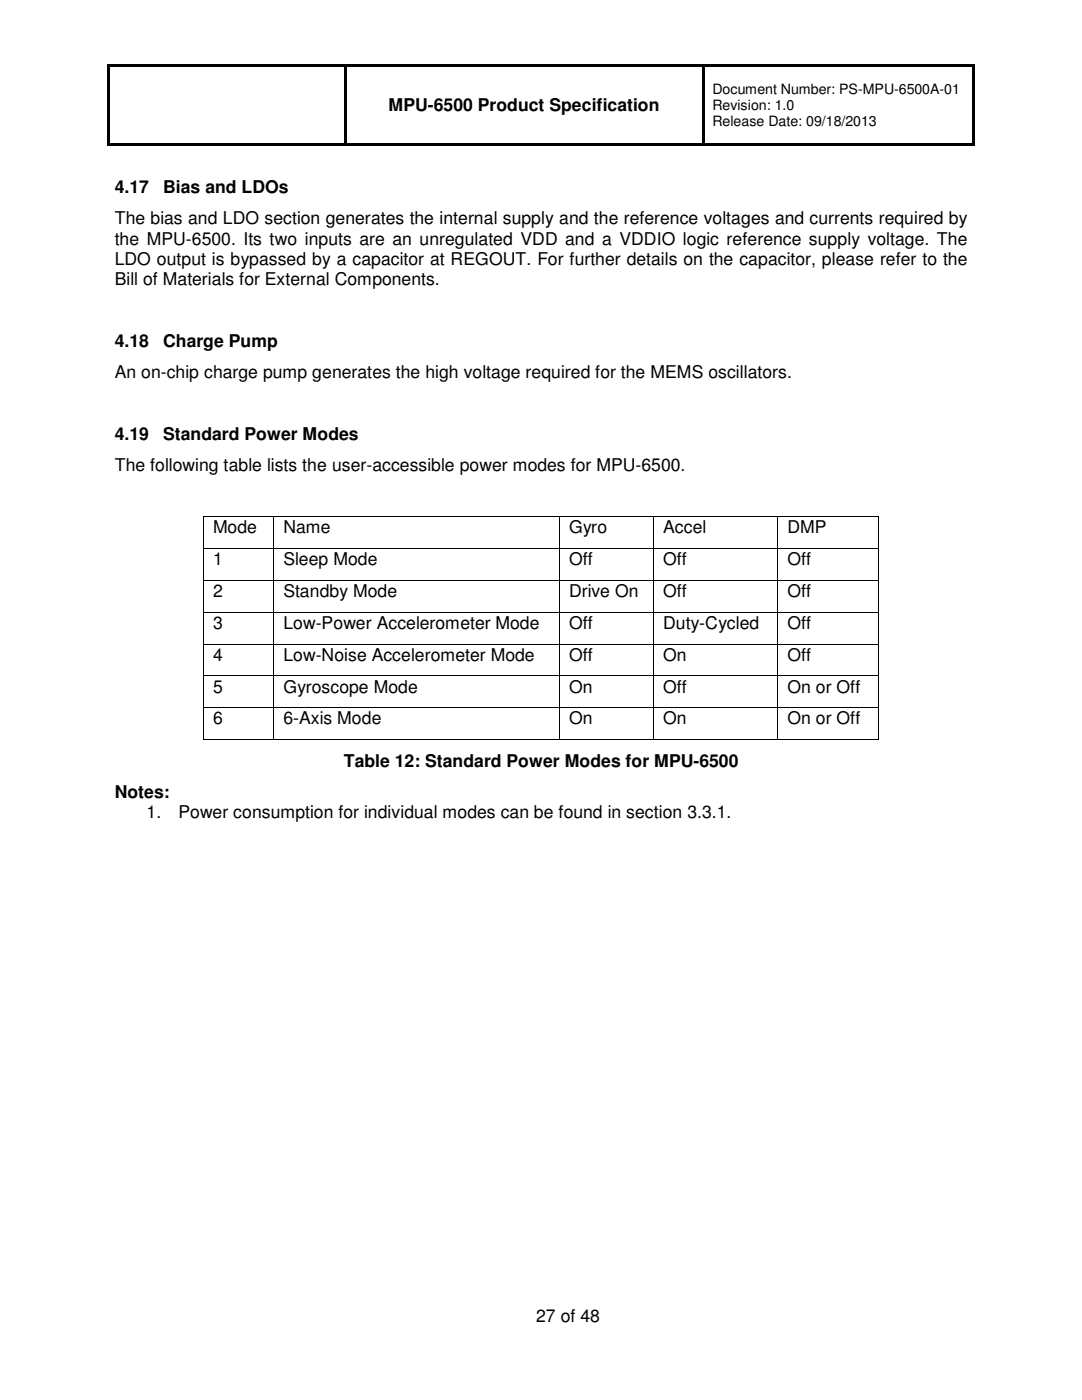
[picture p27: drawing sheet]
<svg xmlns="http://www.w3.org/2000/svg" width="216mm" height="279mm" viewBox="0 0 216 279" stroke-linecap="round" stroke-linejoin="round" font-family="sans-serif">
<defs><g id="words">
<g font-size="3.5">
<text x="77.5" y="22.1">MPU-6500 Product Specification</text>
<text x="22.9" y="38.5">4.17</text>
<text x="32.6" y="38.5">Bias and LDOs</text>
<text x="22.9" y="44.7">The bias and LDO section generates the internal supply and the reference voltages and currents required by</text>
<text x="22.9" y="48.8">the MPU-6500. Its two inputs are an unregulated VDD and a VDDIO logic reference supply voltage. The</text>
<text x="22.9" y="52.9">LDO output is bypassed by a capacitor at REGOUT. For further details on the capacitor, please refer to the</text>
<text x="22.9" y="56.9">Bill of Materials for External Components.</text>
<text x="22.9" y="69.2">4.18</text>
<text x="32.6" y="69.2">Charge Pump</text>
<text x="22.9" y="75.4">An on-chip charge pump generates the high voltage required for the MEMS oscillators.</text>
<text x="22.9" y="87.8">4.19</text>
<text x="32.6" y="87.8">Standard Power Modes</text>
<text x="22.9" y="94">The following table lists the user-accessible power modes for MPU-6500.</text>
<text x="42.5" y="106.5">Mode</text>
<text x="56.6" y="106.5">Name</text>
<text x="113.5" y="106.5">Gyro</text>
<text x="132.3" y="106.5">Accel</text>
<text x="157.1" y="106.5">DMP</text>
<text x="42.5" y="112.8">1</text>
<text x="56.6" y="112.8">Sleep Mode</text>
<text x="113.5" y="112.8">Off</text>
<text x="132.3" y="112.8">Off</text>
<text x="157.1" y="112.8">Off</text>
<text x="42.5" y="119.2">2</text>
<text x="56.6" y="119.2">Standby Mode</text>
<text x="113.5" y="119.2">Drive On</text>
<text x="132.3" y="119.2">Off</text>
<text x="157.1" y="119.2">Off</text>
<text x="42.5" y="125.5">3</text>
<text x="56.6" y="125.5">Low-Power Accelerometer Mode</text>
<text x="113.5" y="125.5">Off</text>
<text x="132.3" y="125.5">Duty-Cycled</text>
<text x="157.1" y="125.5">Off</text>
<text x="42.5" y="131.9">4</text>
<text x="56.6" y="131.9">Low-Noise Accelerometer Mode</text>
<text x="113.5" y="131.9">Off</text>
<text x="132.3" y="131.9">On</text>
<text x="157.1" y="131.9">Off</text>
<text x="42.5" y="138.2">5</text>
<text x="56.6" y="138.2">Gyroscope Mode</text>
<text x="113.5" y="138.2">On</text>
<text x="132.3" y="138.2">Off</text>
<text x="157.1" y="138.2">On or Off</text>
<text x="42.5" y="144.6">6</text>
<text x="56.6" y="144.6">6-Axis Mode</text>
<text x="113.5" y="144.6">On</text>
<text x="132.3" y="144.6">On</text>
<text x="157.1" y="144.6">On or Off</text>
<text x="68.6" y="153">Table 12: Standard Power Modes for MPU-6500</text>
<text x="22.9" y="159.2">Notes:</text>
<text x="29.3" y="163.3">1.</text>
<text x="35.6" y="163.3">Power consumption for individual modes can be found in section 3.3.1.</text>
<text x="107" y="263.8">27 of 48</text>
</g>
<g font-size="2.8">
<text x="142.2" y="18.7">Document Number: PS-MPU-6500A-01</text>
<text x="142.2" y="21.9">Revision: 1.0</text>
<text x="142.2" y="25.1">Release Date: 09/18/2013</text>
</g>
</g></defs>
<g fill="#000">
<path d="M21.5 12.7h.5v.6h-.5zM22 12.7h46.7v.6h-46.7zM68.7 13.3h.5zM68.7 12.7h.5v.6h-.5zM69.2 12.7h70.8v.6h-70.8zM140 13.3h.5zM140 12.7h.5v.6h-.5zM140.5 12.7h53.5v.6h-53.5zM194 12.7h.5v.6h-.5zM21.5 13.3h.5v15.3h-.5zM21.5 28.6h.5v.5h-.5zM22 28.6h46.7v.5h-46.7z"/>
<path d="M68.7 13.3h.5v15.3h-.5zM68.7 28.6h.5v.5h-.5zM69.2 28.6h70.8v.5h-70.8zM140 13.3h.5v15.3h-.5zM140 28.6h.5v.5h-.5zM140.5 28.6h53.5v.5h-53.5zM194 13.3h.5v15.3h-.5zM194 28.6h.5v.5h-.5zM40.5 103h.2v.2h-.2zM40.5 109.4h.2v.2h-.2zM40.5 115.7h.2v.2h-.2zM54.6 103h.1v.2h-.1z"/>
<path d="M54.6 109.4h.1v.2h-.1zM54.6 115.7h.1v.2h-.1zM111.5 103h.2v.2h-.2zM111.5 109.4h.2v.2h-.2zM111.5 115.7h.2v.2h-.2zM130.3 103h.2v.2h-.2zM130.3 109.4h.2v.2h-.2zM130.3 115.7h.2v.2h-.2zM155.2 103h.1v.2h-.1zM155.2 109.4h.1v.2h-.1zM155.2 115.7h.1v.2h-.1zM175.3 103h.2v.2h-.2z"/>
<path d="M175.3 109.4h.2v.2h-.2zM175.3 115.7h.2v.2h-.2zM40.5 122.1h.2v.2h-.2zM40.5 128.4h.2v.2h-.2zM40.5 134.8h.2v.2h-.2zM54.6 122.1h.1v.2h-.1zM54.6 128.4h.1v.2h-.1zM54.6 134.8h.1v.2h-.1zM111.5 122.1h.2v.2h-.2zM111.5 128.4h.2v.2h-.2zM111.5 134.8h.2v.2h-.2zM130.3 122.1h.2v.2h-.2z"/>
<path d="M130.3 128.4h.2v.2h-.2zM130.3 134.8h.2v.2h-.2zM155.2 122.1h.1v.2h-.1zM155.2 128.4h.1v.2h-.1zM155.2 134.8h.1v.2h-.1zM175.3 122.1h.2v.2h-.2zM175.3 128.4h.2v.2h-.2zM175.3 134.8h.2v.2h-.2zM40.5 141.1h.2v.2h-.2zM40.5 147.5h.2v.2h-.2zM54.6 141.1h.1v.2h-.1zM54.6 147.5h.1v.2h-.1z"/>
<path d="M111.5 141.1h.2v.2h-.2zM111.5 147.5h.2v.2h-.2zM130.3 141.1h.2v.2h-.2zM130.3 147.5h.2v.2h-.2zM155.2 141.1h.1v.2h-.1zM155.2 147.5h.1v.2h-.1zM175.3 141.1h.2v.2h-.2zM175.3 147.5h.2v.2h-.2z"/>
</g>
<g fill="none" stroke="#000" stroke-width=".2">
<path d="M40.6 103.2v6.2M40.6 109.6v6.1M40.6 115.9v6.2M40.7 103.1h13.9M40.7 109.5h13.9M40.7 115.8h13.9M54.7 103.2v6.2M54.7 109.6v6.1M54.7 115.9v6.2M54.7 103.1h56.8M54.7 109.5h56.8M54.7 115.8h56.8"/>
<path d="M111.6 103.2v6.2M111.6 109.6v6.1M111.6 115.9v6.2M111.7 103.1h18.6M111.7 109.5h18.6M111.7 115.8h18.6M130.4 103.2v6.2M130.4 109.6v6.1M130.4 115.9v6.2M130.5 103.1h24.7M130.5 109.5h24.7M130.5 115.8h24.7"/>
<path d="M155.2 103.2v6.2M155.2 109.6v6.1M155.2 115.9v6.2M155.3 103.1h20M155.3 109.5h20M155.3 115.8h20M175.4 103.2v6.2M175.4 109.6v6.1M175.4 115.9v6.2M40.6 122.3v6.1M40.6 128.6v6.2M40.6 135v6.1"/>
<path d="M40.7 122.2h13.9M40.7 128.5h13.9M40.7 134.9h13.9M54.7 122.3v6.1M54.7 128.6v6.2M54.7 135v6.1M54.7 122.2h56.8M54.7 128.5h56.8M54.7 134.9h56.8M111.6 122.3v6.1M111.6 128.6v6.2M111.6 135v6.1"/>
<path d="M111.7 122.2h18.6M111.7 128.5h18.6M111.7 134.9h18.6M130.4 122.3v6.1M130.4 128.6v6.2M130.4 135v6.1M130.5 122.2h24.7M130.5 128.5h24.7M130.5 134.9h24.7M155.2 122.3v6.1M155.2 128.6v6.2M155.2 135v6.1"/>
<path d="M155.3 122.2h20M155.3 128.5h20M155.3 134.9h20M175.4 122.3v6.1M175.4 128.6v6.2M175.4 135v6.1M40.6 141.3v6.2M40.7 141.2h13.9M40.7 147.6h13.9M54.7 141.3v6.2M54.7 141.2h56.8M54.7 147.6h56.8"/>
<path d="M111.6 141.3v6.2M111.7 141.2h18.6M111.7 147.6h18.6M130.4 141.3v6.2M130.5 141.2h24.7M130.5 147.6h24.7M155.2 141.3v6.2M155.3 141.2h20M155.3 147.6h20M175.4 141.3v6.2"/>
</g>
<use href="#words"/>
</svg>
